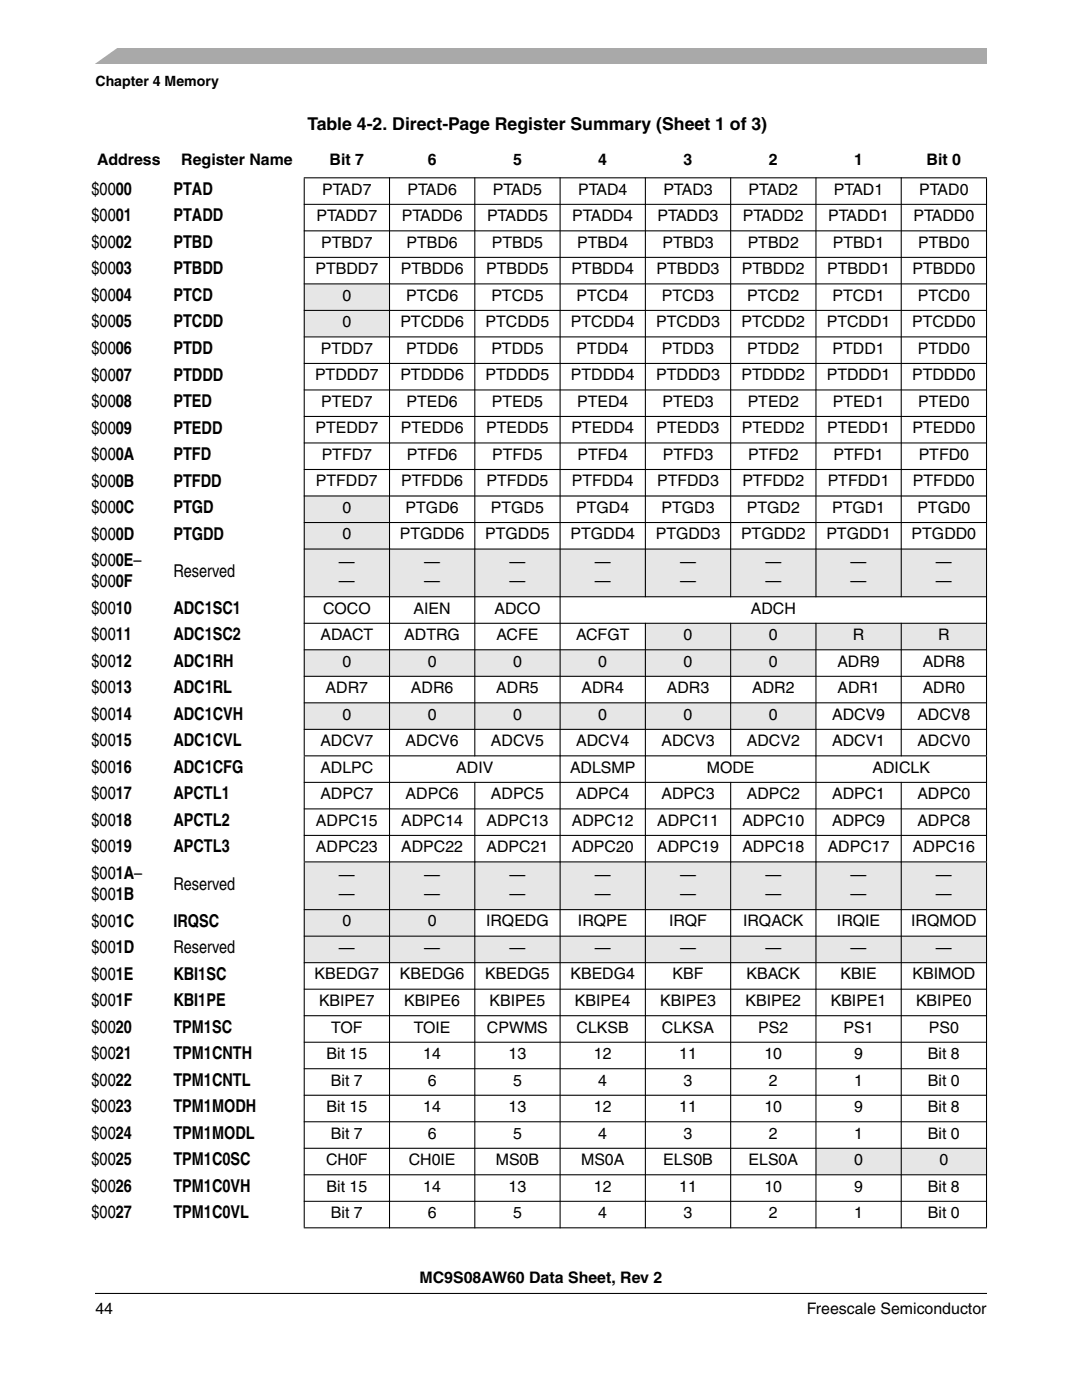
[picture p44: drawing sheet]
<svg xmlns="http://www.w3.org/2000/svg" width="216mm" height="279mm" viewBox="0 0 216 279" stroke-linecap="round" stroke-linejoin="round" font-family="sans-serif">
<defs><g id="words">
<g font-size="3.5">
<text x="61.3" y="25.8">Table 4-2. Direct-Page Register Summary (Sheet 1 of 3)</text>
<text x="18.3" y="38.9">$0000</text>
<text x="34.6" y="38.9">PTAD</text>
<text x="18.3" y="44.2">$0001</text>
<text x="34.6" y="44.2">PTADD</text>
<text x="18.3" y="49.5">$0002</text>
<text x="34.6" y="49.5">PTBD</text>
<text x="18.3" y="54.8">$0003</text>
<text x="34.6" y="54.8">PTBDD</text>
<text x="18.3" y="60.1">$0004</text>
<text x="18.3" y="65.4">$0005</text>
<text x="34.6" y="60.1">PTCD</text>
<text x="34.6" y="65.4">PTCDD</text>
<text x="18.3" y="70.7">$0006</text>
<text x="34.6" y="70.7">PTDD</text>
<text x="18.3" y="75.9">$0007</text>
<text x="34.6" y="75.9">PTDDD</text>
<text x="18.3" y="81.2">$0008</text>
<text x="34.6" y="81.2">PTED</text>
<text x="18.3" y="86.5">$0009</text>
<text x="34.6" y="86.5">PTEDD</text>
<text x="18.3" y="91.8">$000A</text>
<text x="34.6" y="91.8">PTFD</text>
<text x="18.3" y="97.1">$000B</text>
<text x="34.6" y="97.1">PTFDD</text>
<text x="18.3" y="102.4">$000C</text>
<text x="18.3" y="107.7">$000D</text>
<text x="34.6" y="102.4">PTGD</text>
<text x="34.6" y="107.7">PTGDD</text>
<text x="18.3" y="113">$000E–</text>
<text x="18.3" y="117.2">$000F</text>
<text x="34.6" y="115.1">Reserved</text>
<text x="18.3" y="122.5">$0010</text>
<text x="34.6" y="122.5">ADC1SC1</text>
<text x="18.3" y="127.8">$0011</text>
<text x="34.6" y="127.8">ADC1SC2</text>
<text x="18.3" y="133.1">$0012</text>
<text x="34.6" y="133.1">ADC1RH</text>
<text x="18.3" y="138.4">$0013</text>
<text x="18.3" y="143.7">$0014</text>
<text x="34.6" y="138.4">ADC1RL</text>
<text x="34.6" y="143.7">ADC1CVH</text>
<text x="18.3" y="149">$0015</text>
<text x="34.6" y="149">ADC1CVL</text>
<text x="18.3" y="154.3">$0016</text>
<text x="34.6" y="154.3">ADC1CFG</text>
<text x="18.3" y="159.6">$0017</text>
<text x="34.6" y="159.6">APCTL1</text>
<text x="18.3" y="164.8">$0018</text>
<text x="34.6" y="164.8">APCTL2</text>
<text x="18.3" y="170.1">$0019</text>
<text x="34.6" y="170.1">APCTL3</text>
<text x="18.3" y="175.4">$001A–</text>
<text x="18.3" y="179.7">$001B</text>
<text x="34.6" y="177.5">Reserved</text>
<text x="18.3" y="185">$001C</text>
<text x="34.6" y="185">IRQSC</text>
<text x="18.3" y="190.2">$001D</text>
<text x="34.6" y="190.2">Reserved</text>
<text x="18.3" y="195.5">$001E</text>
<text x="34.6" y="195.5">KBI1SC</text>
<text x="18.3" y="200.8">$001F</text>
<text x="34.6" y="200.8">KBI1PE</text>
<text x="18.3" y="206.1">$0020</text>
<text x="34.6" y="206.1">TPM1SC</text>
<text x="18.3" y="211.4">$0021</text>
<text x="34.6" y="211.4">TPM1CNTH</text>
<text x="18.3" y="216.7">$0022</text>
<text x="18.3" y="222">$0023</text>
<text x="34.6" y="216.7">TPM1CNTL</text>
<text x="34.6" y="222">TPM1MODH</text>
<text x="18.3" y="227.3">$0024</text>
<text x="34.6" y="227.3">TPM1MODL</text>
<text x="18.3" y="232.6">$0025</text>
<text x="34.6" y="232.6">TPM1C0SC</text>
<text x="18.3" y="237.9">$0026</text>
<text x="34.6" y="237.9">TPM1C0VH</text>
<text x="18.3" y="243.2">$0027</text>
<text x="34.6" y="243.2">TPM1C0VL</text>
</g>
<g font-size="3.2">
<text x="19.4" y="33">Address</text>
<text x="36.2" y="33">Register Name</text>
<text x="65.8" y="33">Bit 7</text>
<text x="85.4" y="33">6</text>
<text x="102.4" y="33">5</text>
<text x="119.4" y="33">4</text>
<text x="136.4" y="33">3</text>
<text x="153.4" y="33">2</text>
<text x="170.4" y="33">1</text>
<text x="184.9" y="33">Bit 0</text>
<text x="64.3" y="38.8">PTAD7</text>
<text x="81.3" y="38.8">PTAD6</text>
<text x="98.3" y="38.8">PTAD5</text>
<text x="115.3" y="38.8">PTAD4</text>
<text x="132.4" y="38.8">PTAD3</text>
<text x="149.4" y="38.8">PTAD2</text>
<text x="166.4" y="38.8">PTAD1</text>
<text x="183.4" y="38.8">PTAD0</text>
<text x="63.1" y="44.1">PTADD7</text>
<text x="80.2" y="44.1">PTADD6</text>
<text x="97.2" y="44.1">PTADD5</text>
<text x="114.2" y="44.1">PTADD4</text>
<text x="131.2" y="44.1">PTADD3</text>
<text x="148.2" y="44.1">PTADD2</text>
<text x="165.3" y="44.1">PTADD1</text>
<text x="182.3" y="44.1">PTADD0</text>
<text x="64.1" y="49.4">PTBD7</text>
<text x="81.1" y="49.4">PTBD6</text>
<text x="98.1" y="49.4">PTBD5</text>
<text x="115.2" y="49.4">PTBD4</text>
<text x="132.2" y="49.4">PTBD3</text>
<text x="149.2" y="49.4">PTBD2</text>
<text x="166.2" y="49.4">PTBD1</text>
<text x="183.2" y="49.4">PTBD0</text>
<text x="63" y="54.7">PTBDD7</text>
<text x="80" y="54.7">PTBDD6</text>
<text x="97" y="54.7">PTBDD5</text>
<text x="114" y="54.7">PTBDD4</text>
<text x="131" y="54.7">PTBDD3</text>
<text x="148" y="54.7">PTBDD2</text>
<text x="165.1" y="54.7">PTBDD1</text>
<text x="182.1" y="54.7">PTBDD0</text>
<text x="68.3" y="60">0</text>
<text x="68.3" y="65.3">0</text>
<text x="79.9" y="65.3">PTCDD6</text>
<text x="81" y="60">PTCD6</text>
<text x="96.9" y="65.3">PTCDD5</text>
<text x="98" y="60">PTCD5</text>
<text x="113.9" y="65.3">PTCDD4</text>
<text x="115.1" y="60">PTCD4</text>
<text x="130.9" y="65.3">PTCDD3</text>
<text x="132.1" y="60">PTCD3</text>
<text x="148" y="65.3">PTCDD2</text>
<text x="149.1" y="60">PTCD2</text>
<text x="165" y="65.3">PTCDD1</text>
<text x="166.1" y="60">PTCD1</text>
<text x="182" y="65.3">PTCDD0</text>
<text x="183.1" y="60">PTCD0</text>
<text x="64" y="70.6">PTDD7</text>
<text x="81" y="70.6">PTDD6</text>
<text x="98" y="70.6">PTDD5</text>
<text x="115.1" y="70.6">PTDD4</text>
<text x="132.1" y="70.6">PTDD3</text>
<text x="149.1" y="70.6">PTDD2</text>
<text x="166.1" y="70.6">PTDD1</text>
<text x="183.1" y="70.6">PTDD0</text>
<text x="62.9" y="75.9">PTDDD7</text>
<text x="79.9" y="75.9">PTDDD6</text>
<text x="96.9" y="75.9">PTDDD5</text>
<text x="113.9" y="75.9">PTDDD4</text>
<text x="130.9" y="75.9">PTDDD3</text>
<text x="148" y="75.9">PTDDD2</text>
<text x="165" y="75.9">PTDDD1</text>
<text x="182" y="75.9">PTDDD0</text>
<text x="64.1" y="81.2">PTED7</text>
<text x="81.1" y="81.2">PTED6</text>
<text x="98.1" y="81.2">PTED5</text>
<text x="115.2" y="81.2">PTED4</text>
<text x="132.2" y="81.2">PTED3</text>
<text x="149.2" y="81.2">PTED2</text>
<text x="166.2" y="81.2">PTED1</text>
<text x="183.2" y="81.2">PTED0</text>
<text x="63" y="86.5">PTEDD7</text>
<text x="80" y="86.5">PTEDD6</text>
<text x="97" y="86.5">PTEDD5</text>
<text x="114" y="86.5">PTEDD4</text>
<text x="131" y="86.5">PTEDD3</text>
<text x="148" y="86.5">PTEDD2</text>
<text x="165.1" y="86.5">PTEDD1</text>
<text x="182.1" y="86.5">PTEDD0</text>
<text x="64.2" y="91.8">PTFD7</text>
<text x="81.2" y="91.8">PTFD6</text>
<text x="98.2" y="91.8">PTFD5</text>
<text x="115.2" y="91.8">PTFD4</text>
<text x="132.3" y="91.8">PTFD3</text>
<text x="149.3" y="91.8">PTFD2</text>
<text x="166.3" y="91.8">PTFD1</text>
<text x="183.3" y="91.8">PTFD0</text>
<text x="63" y="97">PTFDD7</text>
<text x="80.1" y="97">PTFDD6</text>
<text x="97.1" y="97">PTFDD5</text>
<text x="114.1" y="97">PTFDD4</text>
<text x="131.1" y="97">PTFDD3</text>
<text x="148.1" y="97">PTFDD2</text>
<text x="165.2" y="97">PTFDD1</text>
<text x="182.2" y="97">PTFDD0</text>
<text x="68.3" y="102.3">0</text>
<text x="68.3" y="107.6">0</text>
<text x="79.8" y="107.6">PTGDD6</text>
<text x="80.9" y="102.3">PTGD6</text>
<text x="96.8" y="107.6">PTGDD5</text>
<text x="98" y="102.3">PTGD5</text>
<text x="113.8" y="107.6">PTGDD4</text>
<text x="115" y="102.3">PTGD4</text>
<text x="130.8" y="107.6">PTGDD3</text>
<text x="132" y="102.3">PTGD3</text>
<text x="147.9" y="107.6">PTGDD2</text>
<text x="149" y="102.3">PTGD2</text>
<text x="164.9" y="107.6">PTGDD1</text>
<text x="166" y="102.3">PTGD1</text>
<text x="181.9" y="107.6">PTGDD0</text>
<text x="183.1" y="102.3">PTGD0</text>
<text x="67.6" y="113.1">—</text>
<text x="84.6" y="113.1">—</text>
<text x="101.7" y="113.1">—</text>
<text x="118.7" y="113.1">—</text>
<text x="135.7" y="113.1">—</text>
<text x="152.7" y="113.1">—</text>
<text x="169.7" y="113.1">—</text>
<text x="186.8" y="113.1">—</text>
<text x="67.6" y="117">—</text>
<text x="84.6" y="117">—</text>
<text x="101.7" y="117">—</text>
<text x="118.7" y="117">—</text>
<text x="135.7" y="117">—</text>
<text x="152.7" y="117">—</text>
<text x="169.7" y="117">—</text>
<text x="186.8" y="117">—</text>
<text x="64.5" y="122.4">COCO</text>
<text x="82.5" y="122.4">AIEN</text>
<text x="98.7" y="122.4">ADCO</text>
<text x="149.8" y="122.4">ADCH</text>
<text x="63.9" y="127.7">ADACT</text>
<text x="80.7" y="127.7">ADTRG</text>
<text x="99.1" y="127.7">ACFE</text>
<text x="114.9" y="127.7">ACFGT</text>
<text x="136.4" y="127.7">0</text>
<text x="153.4" y="127.7">0</text>
<text x="170.2" y="127.7">R</text>
<text x="187.2" y="127.7">R</text>
<text x="68.3" y="133">0</text>
<text x="85.4" y="133">0</text>
<text x="102.4" y="133">0</text>
<text x="119.4" y="133">0</text>
<text x="136.4" y="133">0</text>
<text x="153.4" y="133">0</text>
<text x="167.1" y="133">ADR9</text>
<text x="184.1" y="133">ADR8</text>
<text x="65" y="138.3">ADR7</text>
<text x="68.3" y="143.6">0</text>
<text x="82" y="138.3">ADR6</text>
<text x="85.4" y="143.6">0</text>
<text x="99" y="138.3">ADR5</text>
<text x="102.4" y="143.6">0</text>
<text x="116" y="138.3">ADR4</text>
<text x="119.4" y="143.6">0</text>
<text x="133.1" y="138.3">ADR3</text>
<text x="136.4" y="143.6">0</text>
<text x="150.1" y="138.3">ADR2</text>
<text x="153.4" y="143.6">0</text>
<text x="166" y="143.6">ADCV9</text>
<text x="167.1" y="138.3">ADR1</text>
<text x="183" y="143.6">ADCV8</text>
<text x="184.1" y="138.3">ADR0</text>
<text x="63.9" y="148.9">ADCV7</text>
<text x="80.9" y="148.9">ADCV6</text>
<text x="98" y="148.9">ADCV5</text>
<text x="115" y="148.9">ADCV4</text>
<text x="132" y="148.9">ADCV3</text>
<text x="149" y="148.9">ADCV2</text>
<text x="166" y="148.9">ADCV1</text>
<text x="183.1" y="148.9">ADCV0</text>
<text x="63.9" y="154.2">ADLPC</text>
<text x="91" y="154.2">ADIV</text>
<text x="113.7" y="154.2">ADLSMP</text>
<text x="141" y="154.2">MODE</text>
<text x="174.1" y="154.2">ADICLK</text>
<text x="63.9" y="159.5">ADPC7</text>
<text x="80.9" y="159.5">ADPC6</text>
<text x="98" y="159.5">ADPC5</text>
<text x="115" y="159.5">ADPC4</text>
<text x="132" y="159.5">ADPC3</text>
<text x="149" y="159.5">ADPC2</text>
<text x="166" y="159.5">ADPC1</text>
<text x="183.1" y="159.5">ADPC0</text>
<text x="63" y="164.8">ADPC15</text>
<text x="80.1" y="164.8">ADPC14</text>
<text x="97.1" y="164.8">ADPC13</text>
<text x="114.1" y="164.8">ADPC12</text>
<text x="131.1" y="164.8">ADPC11</text>
<text x="148.1" y="164.8">ADPC10</text>
<text x="166" y="164.8">ADPC9</text>
<text x="183.1" y="164.8">ADPC8</text>
<text x="63" y="170.1">ADPC23</text>
<text x="80.1" y="170.1">ADPC22</text>
<text x="97.1" y="170.1">ADPC21</text>
<text x="114.1" y="170.1">ADPC20</text>
<text x="131.1" y="170.1">ADPC19</text>
<text x="148.1" y="170.1">ADPC18</text>
<text x="165.2" y="170.1">ADPC17</text>
<text x="182.2" y="170.1">ADPC16</text>
<text x="67.6" y="175.5">—</text>
<text x="67.6" y="179.4">—</text>
<text x="84.6" y="175.5">—</text>
<text x="84.6" y="179.4">—</text>
<text x="101.7" y="175.5">—</text>
<text x="101.7" y="179.4">—</text>
<text x="118.7" y="175.5">—</text>
<text x="118.7" y="179.4">—</text>
<text x="135.7" y="175.5">—</text>
<text x="135.7" y="179.4">—</text>
<text x="152.7" y="175.5">—</text>
<text x="152.7" y="179.4">—</text>
<text x="169.7" y="175.5">—</text>
<text x="169.7" y="179.4">—</text>
<text x="186.8" y="175.5">—</text>
<text x="186.8" y="179.4">—</text>
<text x="68.3" y="184.9">0</text>
<text x="85.4" y="184.9">0</text>
<text x="97" y="184.9">IRQEDG</text>
<text x="115.3" y="184.9">IRQPE</text>
<text x="133.5" y="184.9">IRQF</text>
<text x="148.3" y="184.9">IRQACK</text>
<text x="167" y="184.9">IRQIE</text>
<text x="181.8" y="184.9">IRQMOD</text>
<text x="67.6" y="190.2">—</text>
<text x="84.6" y="190.2">—</text>
<text x="101.7" y="190.2">—</text>
<text x="118.7" y="190.2">—</text>
<text x="135.7" y="190.2">—</text>
<text x="152.7" y="190.2">—</text>
<text x="169.7" y="190.2">—</text>
<text x="186.8" y="190.2">—</text>
<text x="62.8" y="195.5">KBEDG7</text>
<text x="79.8" y="195.5">KBEDG6</text>
<text x="96.8" y="195.5">KBEDG5</text>
<text x="113.8" y="195.5">KBEDG4</text>
<text x="134.2" y="195.5">KBF</text>
<text x="149" y="195.5">KBACK</text>
<text x="167.7" y="195.5">KBIE</text>
<text x="182.1" y="195.5">KBIMOD</text>
<text x="63.7" y="200.8">KBIPE7</text>
<text x="80.7" y="200.8">KBIPE6</text>
<text x="97.7" y="200.8">KBIPE5</text>
<text x="114.7" y="200.8">KBIPE4</text>
<text x="131.7" y="200.8">KBIPE3</text>
<text x="148.7" y="200.8">KBIPE2</text>
<text x="165.8" y="200.8">KBIPE1</text>
<text x="182.8" y="200.8">KBIPE0</text>
<text x="66.1" y="206.1">TOF</text>
<text x="82.6" y="206.1">TOIE</text>
<text x="97.2" y="206.1">CPWMS</text>
<text x="115.1" y="206.1">CLKSB</text>
<text x="132.1" y="206.1">CLKSA</text>
<text x="151.3" y="206.1">PS2</text>
<text x="168.3" y="206.1">PS1</text>
<text x="185.3" y="206.1">PS0</text>
<text x="65.2" y="211.3">Bit 15</text>
<text x="84.5" y="211.3">14</text>
<text x="101.5" y="211.3">13</text>
<text x="118.5" y="211.3">12</text>
<text x="135.5" y="211.3">11</text>
<text x="152.5" y="211.3">10</text>
<text x="170.4" y="211.3">9</text>
<text x="185.2" y="211.3">Bit 8</text>
<text x="65.2" y="221.9">Bit 15</text>
<text x="66" y="216.6">Bit 7</text>
<text x="84.5" y="221.9">14</text>
<text x="85.4" y="216.6">6</text>
<text x="101.5" y="221.9">13</text>
<text x="102.4" y="216.6">5</text>
<text x="118.5" y="221.9">12</text>
<text x="119.4" y="216.6">4</text>
<text x="135.5" y="221.9">11</text>
<text x="136.4" y="216.6">3</text>
<text x="152.5" y="221.9">10</text>
<text x="153.4" y="216.6">2</text>
<text x="170.4" y="216.6">1</text>
<text x="170.4" y="221.9">9</text>
<text x="185.2" y="216.6">Bit 0</text>
<text x="185.2" y="221.9">Bit 8</text>
<text x="66" y="227.2">Bit 7</text>
<text x="85.4" y="227.2">6</text>
<text x="102.4" y="227.2">5</text>
<text x="119.4" y="227.2">4</text>
<text x="136.4" y="227.2">3</text>
<text x="153.4" y="227.2">2</text>
<text x="170.4" y="227.2">1</text>
<text x="185.2" y="227.2">Bit 0</text>
<text x="65.1" y="232.5">CH0F</text>
<text x="81.6" y="232.5">CH0IE</text>
<text x="98.9" y="232.5">MS0B</text>
<text x="115.9" y="232.5">MS0A</text>
<text x="132.3" y="232.5">ELS0B</text>
<text x="149.4" y="232.5">ELS0A</text>
<text x="170.4" y="232.5">0</text>
<text x="187.5" y="232.5">0</text>
<text x="65.2" y="237.8">Bit 15</text>
<text x="84.5" y="237.8">14</text>
<text x="101.5" y="237.8">13</text>
<text x="118.5" y="237.8">12</text>
<text x="135.5" y="237.8">11</text>
<text x="152.5" y="237.8">10</text>
<text x="170.4" y="237.8">9</text>
<text x="185.2" y="237.8">Bit 8</text>
<text x="66" y="243.1">Bit 7</text>
<text x="85.4" y="243.1">6</text>
<text x="102.4" y="243.1">5</text>
<text x="119.4" y="243.1">4</text>
<text x="136.4" y="243.1">3</text>
<text x="153.4" y="243.1">2</text>
<text x="170.4" y="243.1">1</text>
<text x="185.2" y="243.1">Bit 0</text>
<text x="83.7" y="256.1">MC9S08AW60 Data Sheet, Rev 2</text>
<text x="19" y="262.3">44</text>
<text x="161" y="262.3">Freescale Semiconductor</text>
</g>
<text font-size="2.8" x="19" y="17.2">Chapter 4 Memory</text>
</g></defs>
<path d="M19 9.5h177.8v3.2h-177.8z" fill="#a7a9ac"/>
<g fill="#fff">
<path d="M17.1 9.2h6.8l-5.3 3.8h-1.5z"/>
<path d="M19 258.1h177.8z"/>
</g>
<path d="M19 257.2h177.8v2.3h-177.8z" fill="#fff"/>
<path d="M19 258.1h177.8" fill="none" stroke="#000" stroke-width=".21"/>
<g fill="#e6e6e6">
<path d="M60.7 56.7h17v5.2h-17z"/>
<path d="M60.7 61.9h17v5.3h-17z"/>
<path d="M60.7 99h17v5.3h-17z"/>
<path d="M60.7 104.3h17v5.3h-17z"/>
<path d="M60.7 109.6h17v9.5h-17z"/>
<path d="M77.7 109.6h17v9.5h-17z"/>
<path d="M94.7 109.6h17.1v9.5h-17.1z"/>
<path d="M111.8 109.6h17v9.5h-17z"/>
<path d="M128.8 109.6h17v9.5h-17z"/>
<path d="M145.8 109.6h17v9.5h-17z"/>
<path d="M162.8 109.6h17v9.5h-17z"/>
<path d="M179.8 109.6h17v9.5h-17z"/>
<path d="M128.8 124.4h17v5.3h-17z"/>
<path d="M145.8 124.4h17v5.3h-17z"/>
<path d="M162.8 124.4h17v5.3h-17z"/>
<path d="M179.8 124.4h17v5.3h-17z"/>
<path d="M60.7 129.7h17v5.3h-17z"/>
<path d="M77.7 129.7h17v5.3h-17z"/>
<path d="M94.7 129.7h17.1v5.3h-17.1z"/>
<path d="M111.8 129.7h17v5.3h-17z"/>
<path d="M128.8 129.7h17v5.3h-17z"/>
<path d="M145.8 129.7h17v5.3h-17z"/>
<path d="M60.7 140.3h17v5.3h-17z"/>
<path d="M77.7 140.3h17v5.3h-17z"/>
<path d="M94.7 140.3h17.1v5.3h-17.1z"/>
<path d="M111.8 140.3h17v5.3h-17z"/>
<path d="M128.8 140.3h17v5.3h-17z"/>
<path d="M145.8 140.3h17v5.3h-17z"/>
<path d="M60.7 172h17v9.5h-17z"/>
<path d="M77.7 172h17v9.5h-17z"/>
<path d="M94.7 172h17.1v9.5h-17.1z"/>
<path d="M111.8 172h17v9.5h-17z"/>
<path d="M128.8 172h17v9.5h-17z"/>
<path d="M145.8 172h17v9.5h-17z"/>
<path d="M162.8 172h17v9.5h-17z"/>
<path d="M179.8 172h17v9.5h-17z"/>
<path d="M60.7 181.5h17v5.3h-17z"/>
<path d="M77.7 181.5h17v5.3h-17z"/>
<path d="M60.7 186.8h17v5.3h-17z"/>
<path d="M77.7 186.8h17v5.3h-17z"/>
<path d="M94.7 186.8h17.1v5.3h-17.1z"/>
<path d="M111.8 186.8h17v5.3h-17z"/>
<path d="M128.8 186.8h17v5.3h-17z"/>
<path d="M145.8 186.8h17v5.3h-17z"/>
<path d="M162.8 186.8h17v5.3h-17z"/>
<path d="M179.8 186.8h17v5.3h-17z"/>
<path d="M162.8 229.2h17v5.3h-17z"/>
<path d="M179.8 229.2h17v5.3h-17z"/>
</g>
<g fill="#000" stroke="#000" stroke-width=".21">
<path d="M60.6 35.5h136.3zM60.6 40.8h136.3zM60.6 46.1h136.3zM60.6 51.4h136.3zM60.6 56.7h136.3zM60.6 61.9h136.3zM60.6 67.2h136.3zM60.6 72.5h136.3zM60.6 77.8h136.3zM60.6 83.1h136.3zM60.6 88.4h136.3zM60.6 93.7h136.3z"/>
<path d="M60.6 99h136.3zM128.8 35.4v83.8zM145.8 35.4v83.8zM162.8 35.4v83.8zM179.8 35.4v83.8zM60.6 104.3h136.3zM60.6 109.6h136.3zM60.6 119.1h136.3zM60.6 124.4h136.3zM60.6 129.7h136.3zM60.6 135h136.3zM60.7 35.6v115.2z"/>
<path d="M77.7 35.4v115.5zM94.7 35.4v115.5zM111.8 35.4v120.8zM60.6 150.8h51.2zM128.8 124.3v26.6zM111.7 150.8h17.2zM145.8 124.3v26.6zM162.8 124.3v26.6zM179.8 124.3v26.6zM196.8 35.6v115.2zM60.6 140.3h136.3zM60.6 145.6h136.3z"/>
<path d="M128.7 150.8h68.2zM60.6 156.1h136.3zM60.7 150.9v21zM77.7 150.8v21.3zM94.7 156.1v16zM111.8 156.1v16zM128.8 150.8v21.3zM145.8 156.1v16zM162.8 150.8v21.3zM179.8 156.1v16zM196.8 150.9v21zM60.6 161.4h136.3z"/>
<path d="M60.6 166.7h136.3zM60.6 172h136.3zM60.6 181.5h136.3zM60.6 186.8h136.3zM60.6 192.1h136.3zM60.6 197.4h136.3zM60.6 202.7h136.3zM60.6 208h136.3zM60.6 213.3h136.3zM60.6 218.6h136.3zM60.6 223.9h136.3zM60.6 229.2h136.3z"/>
<path d="M60.6 234.5h136.3zM60.6 239.7h136.3zM60.7 172.1v72.9zM77.7 171.9v73.2zM94.7 171.9v73.2zM111.8 171.9v73.2zM128.8 171.9v73.2zM145.8 171.9v73.2zM162.8 171.9v73.2zM179.8 171.9v73.2zM196.8 172.1v72.9zM60.6 245h136.3z"/>
</g>
<use href="#words"/>
</svg>
